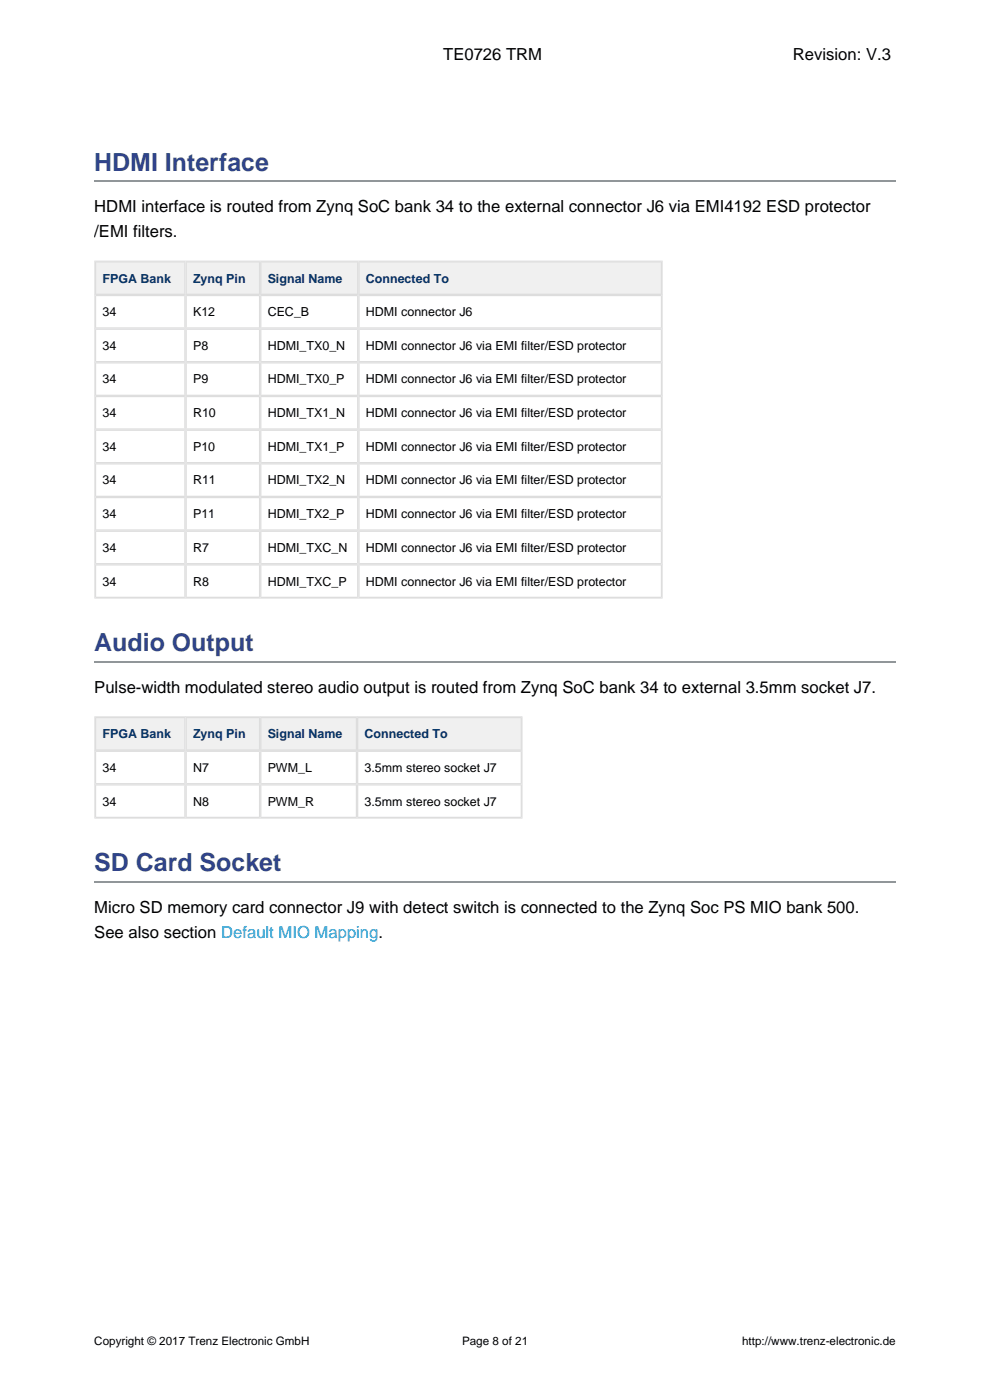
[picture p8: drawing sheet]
<svg xmlns="http://www.w3.org/2000/svg" width="210mm" height="297mm" viewBox="0 0 210 297" stroke-linecap="round" stroke-linejoin="round" font-family="sans-serif">
<defs><g id="words">
<g font-size="5.3" fill="#31438b">
<text x="20" y="36.2">HDMI Interface</text>
<text x="20" y="138.2">Audio Output</text>
<text x="20" y="184.9">SD Card Socket</text>
</g>
<g font-size="3.5">
<text x="94" y="12.8">TE0726 TRM</text>
<text x="168.2" y="12.8">Revision: V.3</text>
<text x="20" y="45">HDMI interface is routed from Zynq SoC bank 34 to the external connector J6 via EMI4192 ESD protector</text>
<text x="20" y="50.4">/EMI filters.</text>
<text x="20" y="147">Pulse-width modulated stereo audio output is routed from Zynq SoC bank 34 to external 3.5mm socket J7.</text>
<text x="20" y="193.7">Micro SD memory card connector J9 with detect switch is connected to the Zynq Soc PS MIO bank 500.</text>
<text x="20" y="199">See also section Default MIO Mapping.</text>
</g>
<g font-size="2.6" fill="#036">
<text x="21.7" y="60">FPGA Bank</text>
<text x="40.9" y="60">Zynq Pin</text>
<text x="56.8" y="60">Signal Name</text>
<text x="77.6" y="60">Connected To</text>
<text x="21.7" y="156.6">FPGA Bank</text>
<text x="40.9" y="156.6">Zynq Pin</text>
<text x="56.8" y="156.6">Signal Name</text>
<text x="77.3" y="156.6">Connected To</text>
</g>
<g font-size="2.6">
<text x="21.7" y="67.1">34</text>
<text x="40.9" y="67.1">K12</text>
<text x="56.8" y="67.1">CEC_B</text>
<text x="77.6" y="67.1">HDMI connector J6</text>
<text x="21.7" y="74.2">34</text>
<text x="40.9" y="74.2">P8</text>
<text x="56.8" y="74.2">HDMI_TX0_N</text>
<text x="77.6" y="74.2">HDMI connector J6 via EMI filter/ESD protector</text>
<text x="21.7" y="81.3">34</text>
<text x="40.9" y="81.3">P9</text>
<text x="56.8" y="81.3">HDMI_TX0_P</text>
<text x="77.6" y="81.3">HDMI connector J6 via EMI filter/ESD protector</text>
<text x="21.7" y="88.5">34</text>
<text x="40.9" y="88.5">R10</text>
<text x="56.8" y="88.5">HDMI_TX1_N</text>
<text x="77.6" y="88.5">HDMI connector J6 via EMI filter/ESD protector</text>
<text x="21.7" y="95.6">34</text>
<text x="40.9" y="95.6">P10</text>
<text x="56.8" y="95.6">HDMI_TX1_P</text>
<text x="77.6" y="95.6">HDMI connector J6 via EMI filter/ESD protector</text>
<text x="21.7" y="102.8">34</text>
<text x="40.9" y="102.8">R11</text>
<text x="56.8" y="102.8">HDMI_TX2_N</text>
<text x="77.6" y="102.8">HDMI connector J6 via EMI filter/ESD protector</text>
<text x="21.7" y="109.9">34</text>
<text x="40.9" y="109.9">P11</text>
<text x="56.8" y="109.9">HDMI_TX2_P</text>
<text x="77.6" y="109.9">HDMI connector J6 via EMI filter/ESD protector</text>
<text x="21.7" y="117.1">34</text>
<text x="40.9" y="117.1">R7</text>
<text x="56.8" y="117.1">HDMI_TXC_N</text>
<text x="77.6" y="117.1">HDMI connector J6 via EMI filter/ESD protector</text>
<text x="21.7" y="124.2">34</text>
<text x="40.9" y="124.2">R8</text>
<text x="56.8" y="124.2">HDMI_TXC_P</text>
<text x="77.6" y="124.2">HDMI connector J6 via EMI filter/ESD protector</text>
<text x="21.7" y="163.7">34</text>
<text x="40.9" y="163.7">N7</text>
<text x="56.8" y="163.7">PWM_L</text>
<text x="77.3" y="163.7">3.5mm stereo socket J7</text>
<text x="21.7" y="170.9">34</text>
<text x="40.9" y="170.9">N8</text>
<text x="56.8" y="170.9">PWM_R</text>
<text x="77.3" y="170.9">3.5mm stereo socket J7</text>
</g>
<g font-size="2.5">
<text x="20" y="285.2">Copyright © 2017 Trenz Electronic GmbH</text>
<text x="98" y="285.2">Page 8 of 21</text>
<text x="157.4" y="285.2">http://www.trenz-electronic.de</text>
</g>
</g></defs>
<path d="M20 38.4h170" fill="none" stroke="#919699" stroke-width=".26"/>
<path d="M20 55.4h120.6M20.1 55.3v71.7M140.5 55.3v71.7M20 126.9h120.6" fill="none" stroke="#ddd" stroke-width=".21"/>
<path d="M20.1 55.4h19.3v7.2h-19.3z" fill="#f0f0f0"/>
<path d="M20.1 55.6h19.3M20.3 55.4v7.2M39.2 55.4v7.2M20.1 62.4h19.3" fill="none" stroke="#ddd" stroke-width=".26"/>
<path d="M39.4 55.4h15.8v7.2h-15.8z" fill="#f0f0f0"/>
<path d="M39.4 55.6h15.8M39.5 55.4v7.2M55.1 55.4v7.2M39.4 62.4h15.8" fill="none" stroke="#ddd" stroke-width=".26"/>
<path d="M55.2 55.4h20.8v7.2h-20.8z" fill="#f0f0f0"/>
<path d="M55.2 55.6h20.8M55.3 55.4v7.2M75.9 55.4v7.2M55.2 62.4h20.8" fill="none" stroke="#ddd" stroke-width=".26"/>
<path d="M76 55.4h64.4v7.2h-64.4z" fill="#f0f0f0"/>
<g fill="none" stroke="#ddd" stroke-width=".26">
<path d="M76 55.6h64.4M76.1 55.4v71.5M140.3 55.4v71.5M20.1 62.7h120.3M20.1 69.6h120.3M20.1 69.8h120.3M20.1 76.7h120.3M20.1 77h120.3M20.3 62.6v64.3M39.2 62.6v64.3M39.5 62.6v64.3M55.1 62.6v64.3"/>
<path d="M55.3 62.6v64.3M75.9 62.6v64.3M76 62.4h64.4M20.1 83.9h120.3M20.1 84.1h120.3M20.1 91h120.3M20.1 91.3h120.3M20.1 98.1h120.3M20.1 98.4h120.3M20.1 105.3h120.3M20.1 105.6h120.3M20.1 112.4h120.3"/>
<path d="M20.1 112.7h120.3M20.1 119.6h120.3M20.1 119.8h120.3M20.1 126.7h120.3"/>
</g>
<path d="M20 140.4h170" fill="none" stroke="#919699" stroke-width=".26"/>
<path d="M20 152h90.8M20.1 152v21.7M110.8 152v21.7M20 173.6h90.8" fill="none" stroke="#ddd" stroke-width=".21"/>
<path d="M20.1 152.1h19.3v7.1h-19.3z" fill="#f0f0f0"/>
<path d="M20.1 152.2h19.3M20.1 159.1h19.3M20.3 152.1v7.1M39.2 152.1v7.1" fill="none" stroke="#ddd" stroke-width=".26"/>
<path d="M39.4 152.1h15.8v7.1h-15.8z" fill="#f0f0f0"/>
<path d="M39.4 152.2h15.8M39.4 159.1h15.8M39.5 152.1v7.1M55.1 152.1v7.1" fill="none" stroke="#ddd" stroke-width=".26"/>
<path d="M55.2 152.1h20.5v7.1h-20.5z" fill="#f0f0f0"/>
<path d="M55.2 152.2h20.5M55.2 159.1h20.5M55.3 152.1v7.1M75.6 152.1v7.1" fill="none" stroke="#ddd" stroke-width=".26"/>
<path d="M75.7 152.1h35v7.1h-35z" fill="#f0f0f0"/>
<g fill="none" stroke="#ddd" stroke-width=".26">
<path d="M20.1 159.4h90.6M20.3 159.2v14.3M39.2 159.2v14.3M39.5 159.2v14.3M55.1 159.2v14.3M55.3 159.2v14.3M75.6 159.2v14.3M75.7 152.2h35M75.7 159.1h35M75.9 152.1v21.4M110.6 152.1v21.4M20.1 166.3h90.6"/>
<path d="M20.1 166.5h90.6M20.1 173.4h90.6"/>
</g>
<path d="M20 187h170" fill="none" stroke="#919699" stroke-width=".26"/>
<use href="#words"/>
</svg>
